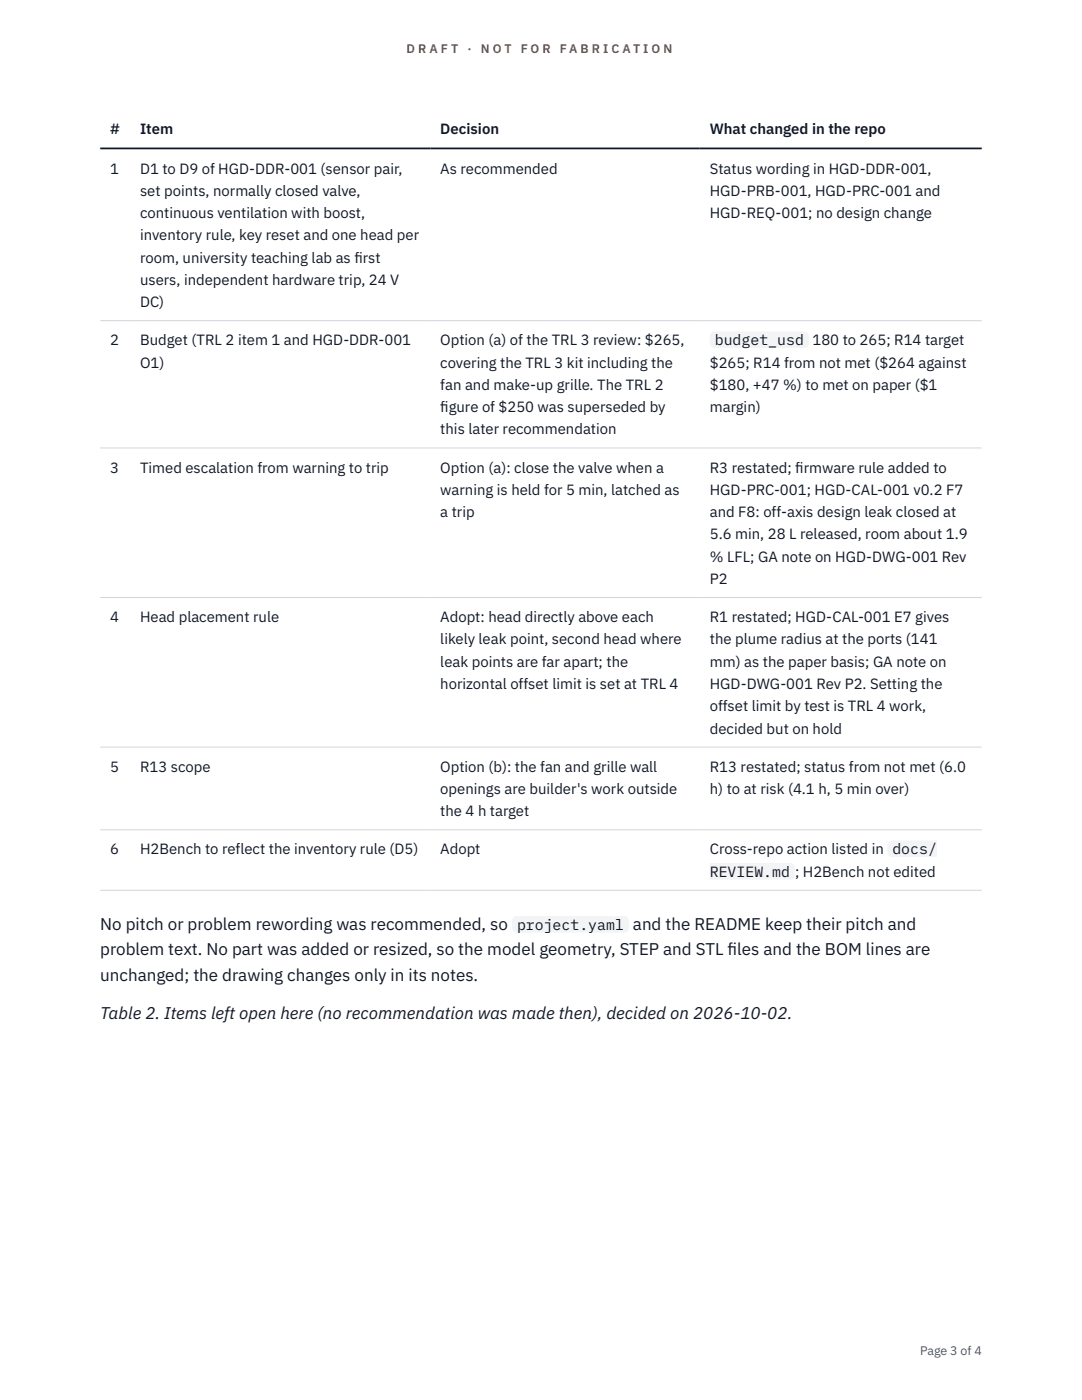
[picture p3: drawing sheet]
<svg xmlns="http://www.w3.org/2000/svg" width="216mm" height="279mm" viewBox="0 0 216 279" stroke-linecap="round" stroke-linejoin="round" font-family="sans-serif">
<defs><g id="words">
<g font-size="3.4" fill="#111827">
<text x="20" y="185.6">No pitch or problem rewording was recommended, so</text>
<text x="126.3" y="185.6">and the README keep their pitch and</text>
<text x="20" y="190.7">problem text. No part was added or resized, so the model geometry, STEP and STL f</text>
<text x="145.2" y="190.7">iles and the BOM lines are</text>
<text x="20" y="195.7">unchanged; the drawing changes only in its notes.</text>
<text x="20" y="203.4">Table 2. Items left open here (no recommendation was made then), decided on 2026-10-02.</text>
</g>
<g font-size="3" fill="#111827">
<text x="22" y="26.8">#</text>
<text x="27.9" y="26.8">Item</text>
<text x="87.9" y="26.8">Decision</text>
<text x="141.6" y="26.8">What changed in the repo</text>
<text x="22" y="34.6">1</text>
<text x="27.9" y="34.6">D1 to D9 of HGD-DDR-001 (sensor pair,</text>
<text x="87.9" y="34.6">As recommended</text>
<text x="141.6" y="34.6">Status wording in HGD-DDR-001,</text>
<text x="27.9" y="39.1">set points, normally closed valve,</text>
<text x="141.6" y="39.1">HGD-PRB-001, HGD-PRC-001 and</text>
<text x="27.9" y="43.5">continuous ventilation with boost,</text>
<text x="27.9" y="48">inventory rule, key reset and one head per</text>
<text x="141.6" y="43.5">HGD-REQ-001; no design change</text>
<text x="27.9" y="52.4">room, university teaching lab as f</text>
<text x="70.7" y="52.4">irst</text>
<text x="27.9" y="56.9">users, independent hardware trip, 24 V</text>
<text x="27.9" y="61.3">DC)</text>
<text x="22" y="68.9">2</text>
<text x="27.9" y="68.9">Budget (TRL 2 item 1 and HGD-DDR-001</text>
<text x="87.9" y="68.9">Option (a) of the TRL 3 review: $265,</text>
<text x="142.6" y="68.9">budget_usd</text>
<text x="162.1" y="68.9">180 to 265; R14 target</text>
<text x="27.9" y="73.4">O1)</text>
<text x="87.9" y="73.4">covering the TRL 3 kit including the</text>
<text x="87.9" y="77.8">fan and make-up grille. The TRL 2</text>
<text x="141.6" y="73.4">$265; R14 from not met ($264 against</text>
<text x="141.6" y="77.8">$180, +47 %) to met on paper ($1</text>
<text x="87.9" y="82.3">f</text>
<text x="87.9" y="82.3">igure of $250 was superseded by</text>
<text x="141.6" y="82.3">margin)</text>
<text x="87.9" y="86.7">this later recommendation</text>
<text x="22" y="94.3">3</text>
<text x="27.9" y="94.3">Timed escalation from warning to trip</text>
<text x="87.9" y="94.3">Option (a): close the valve when a</text>
<text x="141.6" y="94.3">R3 restated; f</text>
<text x="158.7" y="94.3">irmware rule added to</text>
<text x="87.9" y="98.8">warning is held for 5 min, latched as</text>
<text x="141.6" y="98.8">HGD-PRC-001; HGD-CAL-001 v0.2 F7</text>
<text x="87.9" y="103.2">a trip</text>
<text x="141.6" y="103.2">and F8: off-axis design leak closed at</text>
<text x="141.6" y="107.7">5.6 min, 28 L released, room about 1.9</text>
<text x="141.6" y="112.1">% LFL; GA note on HGD-DWG-001 Rev</text>
<text x="141.6" y="116.5">P2</text>
<text x="22" y="124.2">4</text>
<text x="27.9" y="124.2">Head placement rule</text>
<text x="87.9" y="124.2">Adopt: head directly above each</text>
<text x="141.6" y="124.2">R1 restated; HGD-CAL-001 E7 gives</text>
<text x="87.9" y="128.6">likely leak point, second head where</text>
<text x="141.6" y="128.6">the plume radius at the ports (141</text>
<text x="87.9" y="133.1">leak points are far apart; the</text>
<text x="87.9" y="137.5">horizontal offset limit is set at TRL 4</text>
<text x="141.6" y="133.1">mm) as the paper basis; GA note on</text>
<text x="141.6" y="137.5">HGD-DWG-001 Rev P2. Setting the</text>
<text x="141.6" y="142">offset limit by test is TRL 4 work,</text>
<text x="141.6" y="146.4">decided but on hold</text>
<text x="22" y="154">5</text>
<text x="27.9" y="154">R13 scope</text>
<text x="87.9" y="154">Option (b): the fan and grille wall</text>
<text x="141.6" y="154">R13 restated; status from not met (6.0</text>
<text x="87.9" y="158.5">openings are builder's work outside</text>
<text x="141.6" y="158.5">h) to at risk (4.1 h, 5 min over)</text>
<text x="87.9" y="162.9">the 4 h target</text>
<text x="22" y="170.5">6</text>
<text x="27.9" y="170.5">H2Bench to reflect the inventory rule (D5)</text>
<text x="87.9" y="170.5">Adopt</text>
<text x="141.6" y="170.5">Cross-repo action listed in</text>
<text x="178.1" y="170.5">docs/</text>
<text x="141.6" y="175">REVIEW.md</text>
<text x="158.6" y="175">; H2Bench not edited</text>
<text x="103.2" y="185.6">project.yaml</text>
</g>
<g font-size="2.5" fill="#b45309">
<text x="81.1" y="10.5">D R A F T</text>
<text x="93.3" y="10.5">·</text>
<text x="95.9" y="10.5">N O T</text>
<text x="103.9" y="10.5">F O R</text>
<text x="111.7" y="10.5">F A B R I C A T I O N</text>
</g>
<text font-size="2.5" fill="#4b5563" x="183.6" y="270.3">Page 3 of 4</text>
</g></defs>
<path d="M20 64h175.9M20 89.4h175.9M20 119.2h175.9M20 149.1h175.9M20 165.6h175.9M20 177.7h175.9" fill="none" stroke="#d1d5db" stroke-width=".2"/>
<path d="M20 29.6h175.9" fill="none" stroke="#111827" stroke-width=".35"/>
<g fill="#f3f4f6">
<path d="M141.6 66.1h19.8v3.4h-19.8z"/>
<path d="M177.1 167.7h9.9v3.4h-9.9z"/>
<path d="M141.6 172.2h17v3.3h-17z"/>
<path d="M102.2 182.8h23.3v3.3h-23.3z"/>
</g>
<use href="#words"/>
</svg>
